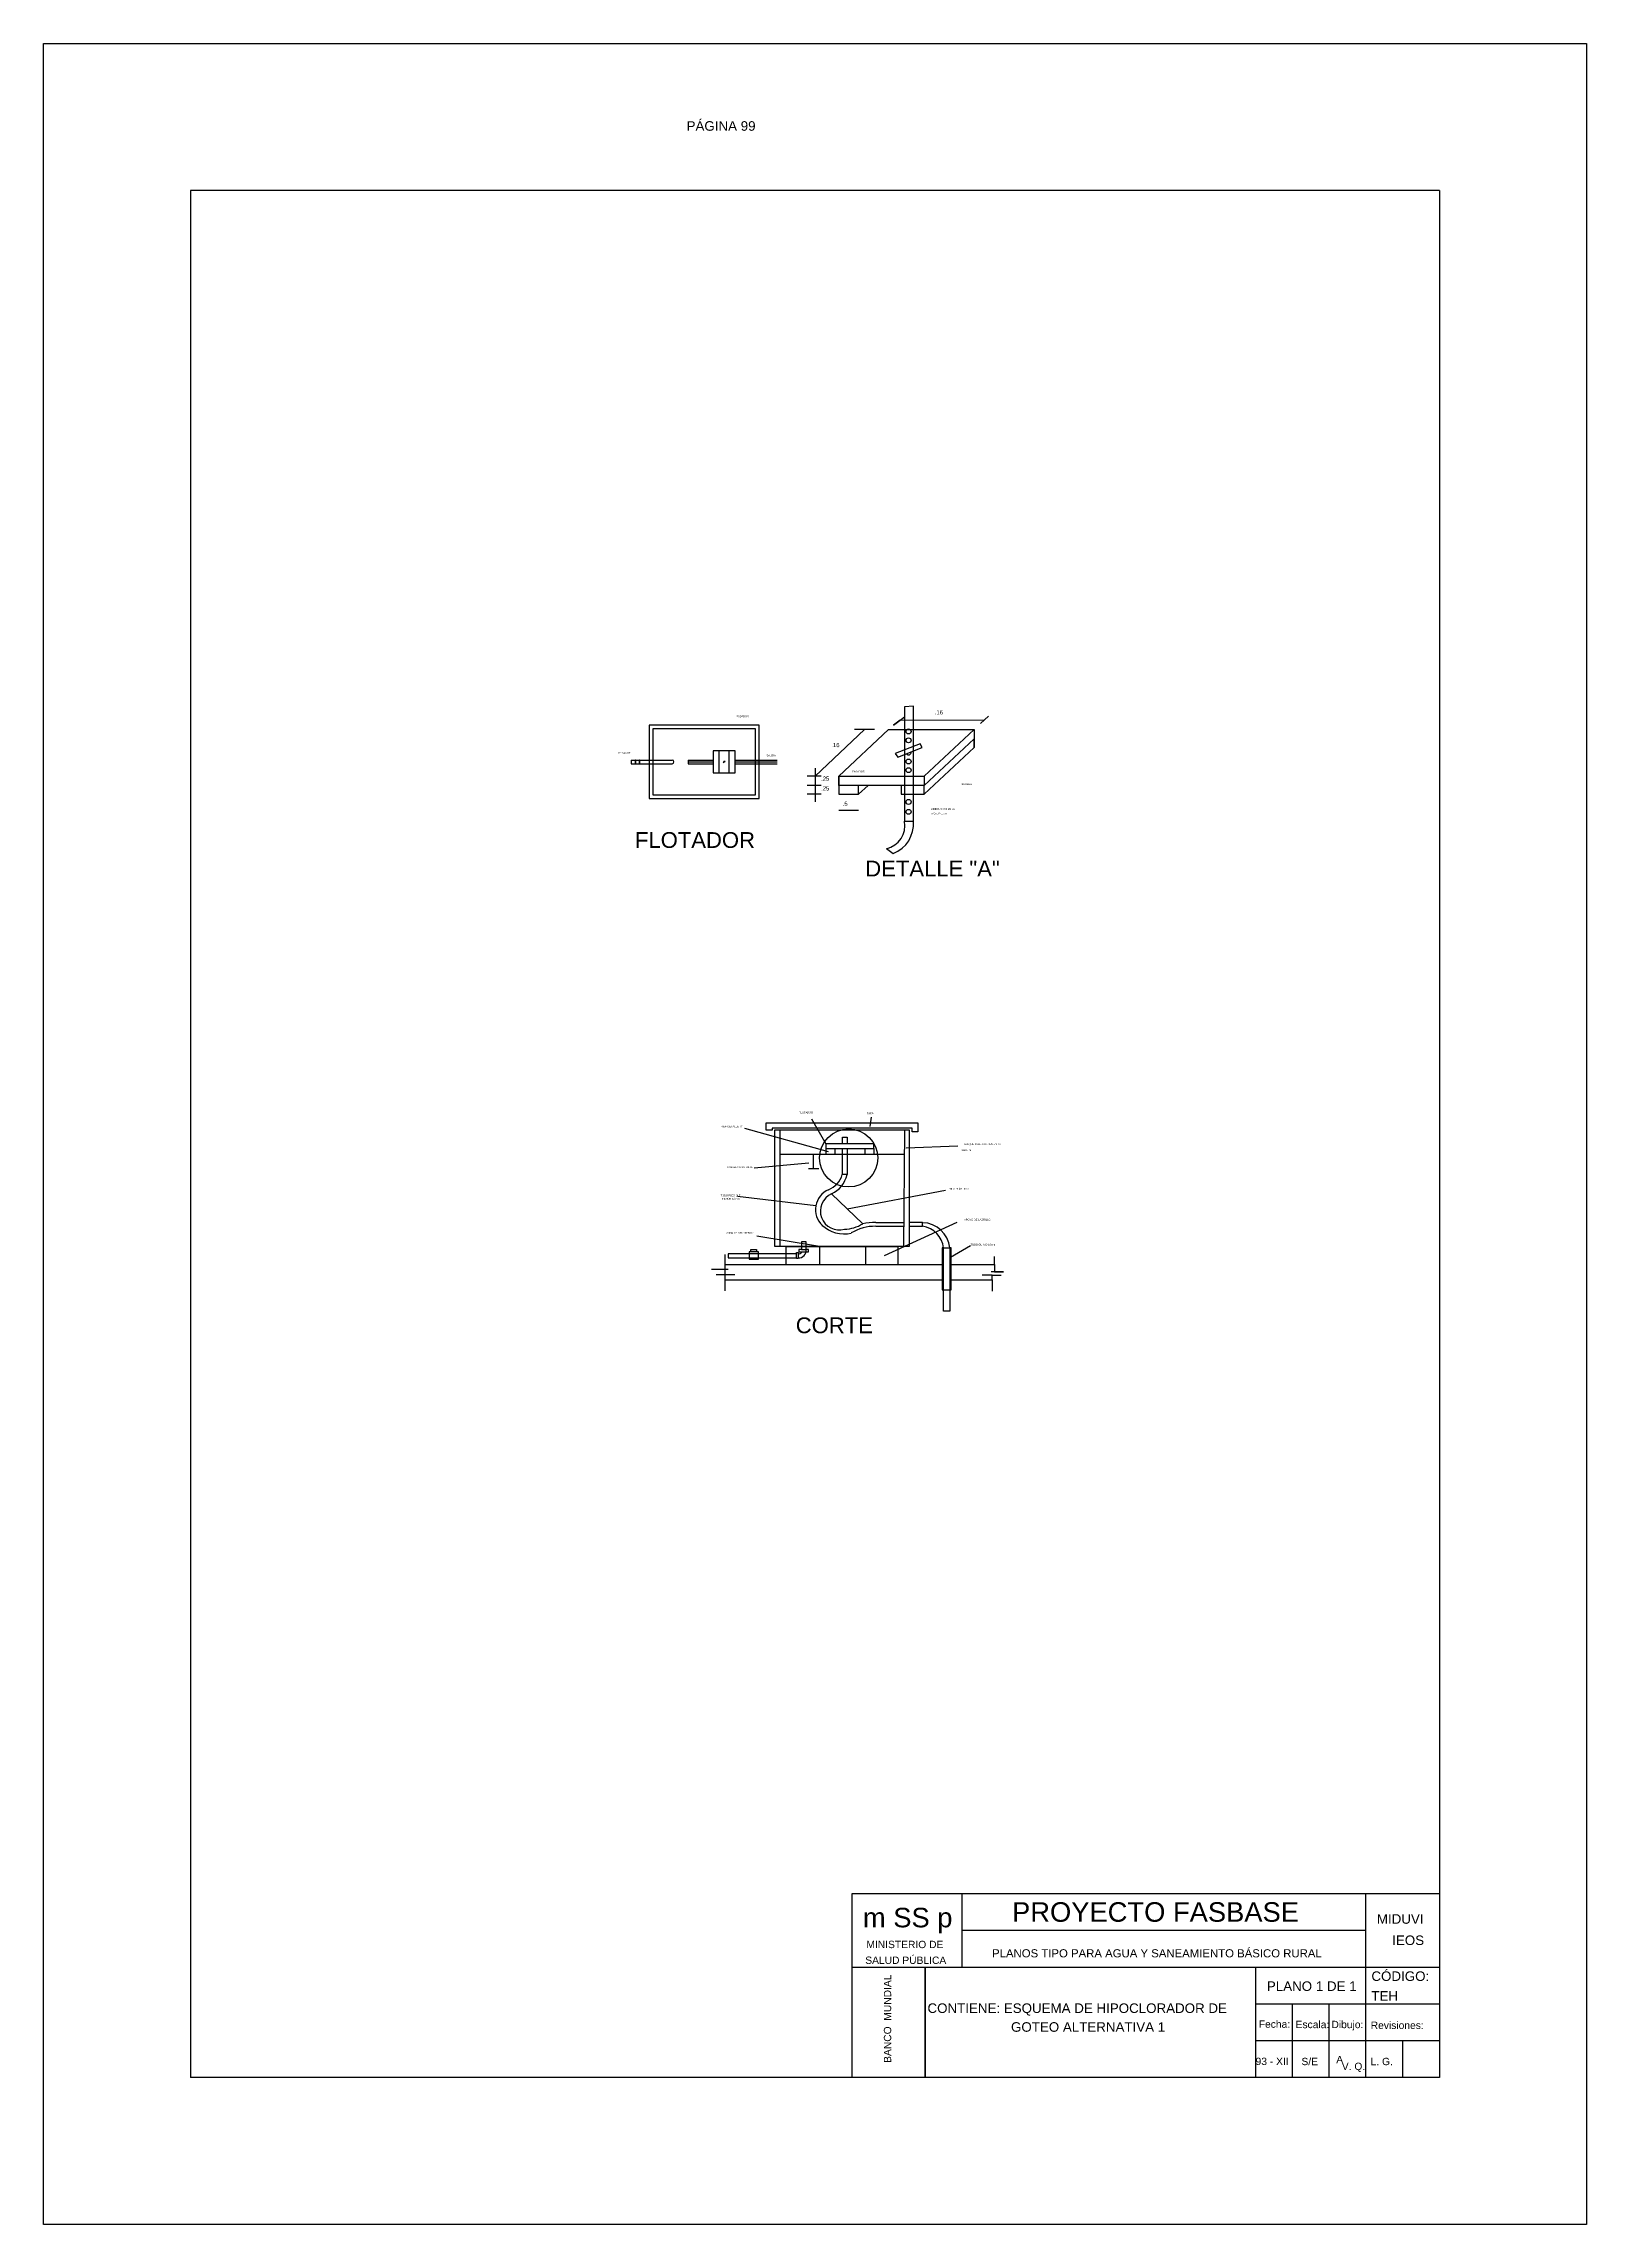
# Model space of a CAD drawing. Header units: metres. Extents: x 1959 to 4131, y 3282 to 4313.
# Drawn here: x 3175.4 to 3196.4, y 4283.15 to 4312.85 of the extents above; entities that cross this region are included whole.
import ezdxf
from ezdxf.enums import TextEntityAlignment as Align

# ---------------------------------------------------------------- set-up
doc = ezdxf.new("R2010")
doc.units = ezdxf.units.M
doc.linetypes.add('ACAD_ISO02W100', pattern=[15, 12, -3])
doc.layers.add('Cotas', color=7, linetype='Continuous')
doc.layers.add('Dibujo', color=7, linetype='Continuous')
doc.styles.add('Annotative', font='arial.ttf')
doc.styles.get("Standard").update_dxf_attribs({"font": 'arial.ttf'})

msp = doc.modelspace()

# ---------------------------------------------------------------- linework, layer by layer
at = {"layer": 'Cotas', "color": 0, "linetype": 'ByBlock'}
for p, q in [((3187.057, 4303.636), (3186.965, 4303.568)), ((3186.965, 4303.568), (3187.057, 4303.636)), ((3187.057, 4303.636), (3187.116, 4303.679)), ((3187.057, 4303.636), (3188.205, 4303.64)), ((3188.151, 4303.59), (3188.205, 4303.64)), ((3188.205, 4303.64), (3188.261, 4303.692)), ((3185.902, 4302.872), (3186.572, 4303.507)), ((3186.709, 4303.507), (3186.434, 4303.507)), ((3185.902, 4302.981), (3185.902, 4302.525)), ((3185.981, 4302.872), (3185.792, 4302.872)), ((3185.981, 4302.744), (3185.792, 4302.744)), ((3185.981, 4302.628), (3185.792, 4302.628)), ((3186.221, 4302.409), (3186.489, 4302.409))]:
    msp.add_line(p, q, dxfattribs=at)
at = {"layer": 'Dibujo', "color": 0, "linetype": 'ByBlock'}
for p, q in [((3175.398, 4312.85), (3196.398, 4312.85)), ((3175.398, 4283.15), (3175.398, 4312.85)), ((3175.398, 4312.85), (3178.398, 4312.85)), ((3175.398, 4312.85), (3177.898, 4312.85)), ((3196.398, 4312.85), (3196.398, 4283.15)), ((3177.398, 4310.85), (3177.398, 4285.15)), ((3194.398, 4310.85), (3177.398, 4310.85)), ((3194.398, 4310.85), (3194.398, 4285.15)), ((3183.639, 4303.567), (3183.639, 4302.567)), ((3185.139, 4303.567), (3183.639, 4303.567)), ((3185.139, 4302.567), (3185.139, 4303.567)), ((3187.237, 4303.826), (3187.116, 4303.815)), ((3187.116, 4303.815), (3187.116, 4302.26)), ((3187.237, 4302.26), (3187.237, 4303.826)), ((3185.089, 4303.517), (3183.689, 4303.517)), ((3183.689, 4303.517), (3183.689, 4302.617)), ((3185.089, 4302.617), (3185.089, 4303.517)), ((3186.221, 4302.872), (3186.899, 4303.507)), ((3186.899, 4303.507), (3188.063, 4303.507)), ((3187.331, 4303.312), (3186.989, 4303.18)), ((3187.025, 4303.133), (3187.356, 4303.263)), ((3187.356, 4303.263), (3187.331, 4303.312)), ((3187.385, 4302.872), (3188.063, 4303.507)), ((3187.385, 4302.744), (3188.063, 4303.38)), ((3188.063, 4303.263), (3187.385, 4302.628)), ((3188.063, 4303.507), (3188.063, 4303.38)), ((3188.063, 4303.263), (3188.063, 4303.38)), ((3188.063, 4303.38), (3188.063, 4303.263)), ((3183.395, 4303.092), (3183.451, 4303.092)), ((3183.395, 4303.092), (3183.395, 4303.042)), ((3183.395, 4303.042), (3183.451, 4303.042)), ((3183.451, 4303.094), (3183.451, 4303.039)), ((3183.451, 4303.094), (3183.456, 4303.094)), ((3183.451, 4303.039), (3183.456, 4303.039)), ((3183.456, 4303.094), (3183.456, 4303.039)), ((3183.456, 4303.092), (3183.505, 4303.092)), ((3183.456, 4303.042), (3183.505, 4303.042)), ((3183.505, 4303.094), (3183.505, 4303.039)), ((3183.505, 4303.094), (3183.51, 4303.094)), ((3183.505, 4303.039), (3183.51, 4303.039)), ((3183.51, 4303.094), (3183.51, 4303.039)), ((3183.51, 4303.092), (3183.953, 4303.092)), ((3183.51, 4303.042), (3183.953, 4303.042)), ((3184.172, 4303.092), (3184.173, 4303.042)), ((3184.172, 4303.092), (3184.51, 4303.092)), ((3184.173, 4303.067), (3184.51, 4303.067)), ((3184.173, 4303.067), (3184.51, 4303.067)), ((3184.173, 4303.042), (3184.51, 4303.042)), ((3184.81, 4303.217), (3184.51, 4303.217)), ((3184.51, 4303.217), (3184.51, 4303.067)), ((3184.51, 4303.067), (3184.51, 4302.917)), ((3184.59, 4303.217), (3184.59, 4302.917)), ((3184.655, 4303.064), (3184.647, 4303.056)), ((3184.665, 4303.074), (3184.675, 4303.084)), ((3184.73, 4302.917), (3184.73, 4303.217)), ((3184.81, 4302.917), (3184.81, 4303.217)), ((3184.81, 4303.092), (3185.381, 4303.092)), ((3184.81, 4303.067), (3185.381, 4303.067)), ((3184.81, 4303.067), (3185.381, 4303.067)), ((3184.81, 4303.042), (3185.381, 4303.042)), ((3186.989, 4303.18), (3187.025, 4303.133)), ((3184.51, 4302.917), (3184.81, 4302.917)), ((3186.221, 4302.872), (3187.385, 4302.872)), ((3186.221, 4302.744), (3186.221, 4302.872)), ((3186.221, 4302.872), (3186.221, 4302.744)), ((3187.385, 4302.744), (3186.221, 4302.744)), ((3186.221, 4302.744), (3186.221, 4302.628)), ((3186.489, 4302.628), (3186.489, 4302.744)), ((3186.489, 4302.628), (3186.62, 4302.744)), ((3187.07, 4302.744), (3187.07, 4302.628)), ((3187.385, 4302.872), (3187.385, 4302.744)), ((3187.385, 4302.628), (3187.385, 4302.744)), ((3183.639, 4302.567), (3185.139, 4302.567)), ((3183.639, 4302.567), (3185.139, 4302.567)), ((3183.639, 4302.567), (3185.139, 4302.567)), ((3183.689, 4302.617), (3185.089, 4302.617)), ((3186.221, 4302.628), (3186.489, 4302.628)), ((3187.07, 4302.628), (3187.385, 4302.628)), ((3187.116, 4302.26), (3187.237, 4302.26)), ((3186.869, 4301.886), (3186.963, 4301.819)), ((3186.662, 4298.231), (3186.643, 4298.104)), ((3186.083, 4297.756), (3184.943, 4298.074)), ((3185.232, 4298.051), (3185.232, 4298.153)), ((3185.232, 4298.153), (3187.297, 4298.153)), ((3185.316, 4298.051), (3185.232, 4298.051)), ((3187.221, 4298.08), (3185.316, 4298.08)), ((3185.316, 4298.08), (3185.316, 4298.051)), ((3185.349, 4298.057), (3187.181, 4298.057)), ((3185.349, 4296.466), (3185.349, 4298.057)), ((3185.417, 4298.057), (3185.417, 4296.466)), ((3186.27, 4297.955), (3186.335, 4297.955)), ((3186.27, 4297.866), (3186.27, 4297.955)), ((3186.335, 4297.955), (3186.335, 4297.866)), ((3187.118, 4298.057), (3187.104, 4296.466)), ((3187.181, 4298.057), (3187.181, 4296.466)), ((3187.221, 4298.027), (3187.221, 4298.08)), ((3187.297, 4298.027), (3187.221, 4298.027)), ((3187.297, 4298.153), (3187.297, 4298.027)), ((3185.815, 4297.601), (3185.068, 4297.533)), ((3185.417, 4297.725), (3187.115, 4297.725)), ((3185.879, 4297.532), (3185.879, 4297.725)), ((3186.044, 4297.866), (3186.044, 4297.801)), ((3186.7, 4297.866), (3186.044, 4297.866)), ((3186.044, 4297.801), (3186.7, 4297.801)), ((3186.044, 4297.801), (3186.044, 4297.725)), ((3186.168, 4297.801), (3186.168, 4297.725)), ((3186.27, 4297.447), (3186.27, 4297.801)), ((3186.335, 4297.801), (3186.335, 4297.447)), ((3186.575, 4297.801), (3186.575, 4297.725)), ((3186.7, 4297.801), (3186.7, 4297.866)), ((3186.7, 4297.801), (3186.7, 4297.725)), ((3187.139, 4297.81), (3187.841, 4297.837)), ((3185.807, 4297.532), (3185.95, 4297.532)), ((3186.335, 4297.447), (3186.27, 4297.447)), ((3185.909, 4297.02), (3184.842, 4297.147)), ((3186.123, 4297.184), (3186.547, 4296.777)), ((3186.335, 4296.98), (3187.675, 4297.234)), ((3186.725, 4296.793), (3187.107, 4296.793)), ((3186.725, 4296.743), (3187.106, 4296.743)), ((3186.844, 4296.346), (3187.833, 4296.798)), ((3187.363, 4296.793), (3187.181, 4296.793)), ((3187.181, 4296.743), (3187.363, 4296.743)), ((3187.363, 4296.743), (3187.363, 4296.793)), ((3185.023, 4296.393), (3185.023, 4296.426)), ((3185.023, 4296.426), (3185.1, 4296.426)), ((3185.1, 4296.426), (3185.1, 4296.393)), ((3185.958, 4296.466), (3185.106, 4296.609)), ((3185.503, 4296.466), (3185.349, 4296.466)), ((3185.503, 4296.224), (3185.503, 4296.466)), ((3185.503, 4296.466), (3185.958, 4296.466)), ((3187.027, 4296.466), (3185.503, 4296.466)), ((3185.714, 4296.425), (3185.676, 4296.425)), ((3185.676, 4296.425), (3185.676, 4296.395)), ((3185.714, 4296.531), (3185.714, 4296.425)), ((3185.777, 4296.531), (3185.714, 4296.531)), ((3185.714, 4296.531), (3185.714, 4296.425)), ((3185.714, 4296.425), (3185.777, 4296.425)), ((3185.777, 4296.425), (3185.777, 4296.531)), ((3185.81, 4296.425), (3185.777, 4296.425)), ((3185.81, 4296.395), (3185.81, 4296.425)), ((3185.958, 4296.466), (3185.958, 4296.224)), ((3185.958, 4296.466), (3187.027, 4296.466)), ((3186.587, 4296.466), (3186.587, 4296.224)), ((3187.027, 4296.466), (3187.027, 4296.224)), ((3187.181, 4296.466), (3187.027, 4296.466)), ((3187.649, 4296.451), (3187.628, 4296.451)), ((3187.628, 4296.451), (3187.628, 4295.876)), ((3187.649, 4296.451), (3187.732, 4296.451)), ((3187.649, 4295.587), (3187.649, 4296.451)), ((3187.732, 4296.451), (3187.732, 4295.587)), ((3187.753, 4296.451), (3187.732, 4296.451)), ((3187.744, 4296.321), (3188.015, 4296.48)), ((3187.753, 4295.876), (3187.753, 4296.451)), ((3184.717, 4296.154), (3184.488, 4296.154)), ((3184.671, 4296.357), (3184.671, 4295.862)), ((3184.671, 4296.224), (3187.649, 4296.224)), ((3184.716, 4296.369), (3184.716, 4296.314)), ((3185.645, 4296.369), (3184.716, 4296.369)), ((3184.716, 4296.314), (3185.645, 4296.314)), ((3185, 4296.393), (3185, 4296.314)), ((3185.127, 4296.393), (3185, 4296.393)), ((3185, 4296.314), (3185, 4296.294)), ((3185, 4296.294), (3185.127, 4296.294)), ((3185.127, 4296.294), (3185.127, 4296.393)), ((3185.645, 4296.369), (3185.645, 4296.388)), ((3185.645, 4296.388), (3185.669, 4296.388)), ((3185.645, 4296.314), (3185.645, 4296.369)), ((3185.645, 4296.314), (3185.645, 4296.314)), ((3185.646, 4296.302), (3185.645, 4296.314)), ((3185.669, 4296.302), (3185.646, 4296.302)), ((3185.669, 4296.388), (3185.669, 4296.302)), ((3185.676, 4296.395), (3185.81, 4296.395)), ((3187.732, 4296.224), (3188.341, 4296.224)), ((3188.341, 4296.124), (3188.297, 4296.124)), ((3188.341, 4296.224), (3188.341, 4296.33)), ((3188.341, 4296.224), (3188.341, 4296.124)), ((3188.341, 4296.124), (3188.462, 4296.124)), ((3188.462, 4296.124), (3188.341, 4296.124)), ((3184.552, 4296.084), (3184.807, 4296.084)), ((3184.671, 4296.014), (3187.649, 4296.014)), ((3187.628, 4295.876), (3187.753, 4295.876)), ((3187.732, 4296.014), (3188.309, 4296.014)), ((3188.309, 4296.076), (3188.172, 4296.076)), ((3188.309, 4296.014), (3188.309, 4296.076)), ((3188.309, 4296.076), (3188.432, 4296.076)), ((3188.309, 4296.014), (3188.309, 4295.86)), ((3187.732, 4295.587), (3187.649, 4295.587)), ((3186.398, 4287.65), (3186.398, 4285.15)), ((3194.398, 4287.65), (3186.398, 4287.65)), ((3187.898, 4287.65), (3187.898, 4286.65)), ((3193.398, 4285.15), (3193.398, 4287.65)), ((3193.398, 4287.15), (3187.898, 4287.15)), ((3194.398, 4286.65), (3186.398, 4286.65)), ((3187.398, 4286.65), (3187.398, 4285.15)), ((3187.398, 4285.15), (3187.398, 4286.65)), ((3191.898, 4285.15), (3191.898, 4286.65)), ((3194.398, 4286.15), (3191.898, 4286.15)), ((3192.398, 4285.15), (3192.398, 4286.15)), ((3192.898, 4285.15), (3192.898, 4286.15)), ((3194.398, 4285.65), (3191.898, 4285.65)), ((3193.898, 4285.15), (3193.898, 4285.65)), ((3194.398, 4285.15), (3177.398, 4285.15)), ((3196.398, 4283.15), (3175.398, 4283.15))]:
    msp.add_line(p, q, dxfattribs=at)
at = {"layer": 'Dibujo', "color": 1, "linetype": 'ByBlock'}
msp.add_line((3185.852, 4298.204), (3186.044, 4297.866), dxfattribs=at)
at = {"layer": 'Dibujo', "color": 0, "linetype": 'ByBlock'}
for centre, radius in [((3187.172, 4303.482), 0.0337), ((3187.172, 4303.361), 0.0337), ((3184.66, 4303.069), 0.00716), ((3187.172, 4303.073), 0.0337), ((3187.172, 4302.955), 0.0337), ((3187.172, 4302.522), 0.0337), ((3187.172, 4302.387), 0.0337), ((3186.356, 4297.673), 0.395)]:
    msp.add_circle(centre, radius, dxfattribs=at)
for centre, radius, start, end in [((3183.953, 4303.067), 0.025, 270, 90), ((3187.172, 4303.196), 0.0337, 209.0374, 13.7877), ((3186.798, 4302.201), 0.324, 282.736, 10.5084), ((3186.805, 4302.223), 0.433, 291.3007, 4.9732), ((3185.949, 4297.547), 0.336, 293.5181, 342.5344), ((3185.96, 4297.533), 0.384, 294.9858, 347.0206), ((3186.197, 4296.97), 0.293, 112.9015, 227.1861), ((3186.228, 4296.95), 0.257, 114.1411, 286.3422), ((3186.291, 4297.067), 0.428, 225.8159, 283.6498), ((3186.287, 4297.2), 0.497, 271.5031, 301.5988), ((3186.717, 4296.117), 0.626, 89.3507, 121.3751), ((3186.702, 4296.065), 0.728, 88.2037, 102.2434), ((3187.355, 4296.413), 0.379, 5.6339, 88.731), ((3187.312, 4296.408), 0.339, 7.2852, 81.3455), ((3185.679, 4296.412), 0.0985, 263.9326, 7.6016), ((3185.679, 4296.408), 0.0398, 255.5498, 341.6768)]:
    msp.add_arc(centre, radius, start, end, dxfattribs=at)

# ---------------------------------------------------------------- texts
at = {"layer": 'Cotas', "color": 0, "linetype": 'ByBlock'}
for s, p in [('.16', (3187.53, 4303.714)), ('.16', (3186.121, 4303.268)), ('.25', (3185.982, 4302.812)), ('.25', (3185.982, 4302.678)), ('.5', (3186.276, 4302.47))]:
    msp.add_text(s, height=0.0566, dxfattribs=at).set_placement(p)
at = {"layer": 'Dibujo', "color": 0, "linetype": 'ByBlock'}
for s, height, p in [('PASADOR', 0.0249, (3184.827, 4303.675)), ('DESAGUE', 0.0249, (3183.218, 4303.178)), ('SALIDA', 0.0249, (3185.239, 4303.144)), ('PASADOR', 0.0249, (3186.404, 4302.923)), ('MADERA', 0.0249, (3187.886, 4302.752)), ('A CADA 1 cm', 0.02495, (3187.477, 4302.353)), ('ORIFICIO D 0.16mm', 0.02495, (3187.476, 4302.413)), ('FLOTADOR', 0.0249, (3185.68, 4298.278)), ('TAPA', 0.0249, (3186.603, 4298.269)), ('VER DETALLE "A"', 0.02495, (3184.624, 4298.09)), ('100 LTS', 0.0249, (3187.892, 4297.768)), ('TANQUE ASBESTO CEMENTO', 0.02495, (3187.919, 4297.849)), ('CARGA CONSTANTE', 0.02495, (3184.704, 4297.536)), ('TUBO FLEXIBLE ', 0.02495, (3184.615, 4297.151)), ('MENOR 12 mm', 0.02495, (3184.629, 4297.105)), ('HILO PLÁSTICO', 0.02495, (3187.722, 4297.24)), ('APOYO DE LADRILLO', 0.02495, (3187.928, 4296.82)), ('ZONA DE SEDIMENTO', 0.02495, (3184.686, 4296.641)), ('TUBO GUIA D 16mm', 0.02495, (3188.017, 4296.48)), ('PROYECTO FASBASE', 0.26624, (3188.58, 4287.271)), ('m SS p', 0.2662, (3186.55, 4287.195)), ('PLANOS TIPO PARA AGUA Y SANEAMIENTO BÁSICO RURAL', 0.11076, (3188.308, 4286.786))]:
    msp.add_text(s, height=height, dxfattribs=at).set_placement(p)
at = {"layer": 'Dibujo', "linetype": 'ACAD_ISO02W100'}
for s, height, p in [('FLOTADOR', 0.2148, (3183.447, 4301.896)), ('DETALLE "A"', 0.21478, (3186.582, 4301.507)), ('CORTE', 0.2148, (3185.636, 4295.287))]:
    msp.add_text(s, height=height, dxfattribs=at).set_placement(p)
at = {"layer": 'Dibujo', "color": 0, "linetype": 'ByBlock', "style": 'Annotative'}
for s, p in [('MIDUVI', (3193.546, 4287.244)), ('IEOS', (3193.755, 4286.954)), ('CÓDIGO:', (3193.472, 4286.465)), ('PLANO 1 DE 1', (3192.049, 4286.329)), ('TEH', (3193.471, 4286.196)), ('CONTIENE: ESQUEMA DE HIPOCLORADOR DE', (3187.429, 4286.029))]:
    msp.add_text(s, height=0.13, dxfattribs=at).set_placement(p)
at = {"layer": 'Dibujo', "color": 0, "linetype": 'ByBlock'}
for s, p in [('MINISTERIO DE', (3187.121, 4286.912)), ('SALUD PÚBLICA', (3187.133, 4286.697)), ('Fecha:', (3192.152, 4285.827)), ('Escala:', (3192.669, 4285.822)), ('Dibujo:', (3193.145, 4285.822)), ('Revisiones:', (3193.823, 4285.811)), ('93 - XII', (3192.12, 4285.32)), ('S/E', (3192.632, 4285.318)), ('A', (3193.04, 4285.345)), ('L. G. ', (3193.632, 4285.318)), ('V. Q.', (3193.228, 4285.252))]:
    msp.add_text(s, height=0.1, dxfattribs=at).set_placement(p, align=Align.CENTER)
msp.add_text('BANCO  MUNDIAL', height=0.1, rotation=90, dxfattribs=at).set_placement((3186.935, 4285.951), align=Align.CENTER)
at = {"layer": 'Dibujo', "color": 0, "linetype": 'ByBlock', "char_height": 0.13, "attachment_point": 1}
for s, insert, width in [('PÁGINA 99', (3184.15, 4311.793), 2.90393), ('GOTEO ALTERNATIVA 1', (3188.566, 4285.903), 3.06729)]:
    msp.add_mtext(s, dxfattribs=dict(at, insert=insert, width=width))

doc.saveas('drawing.dxf')
